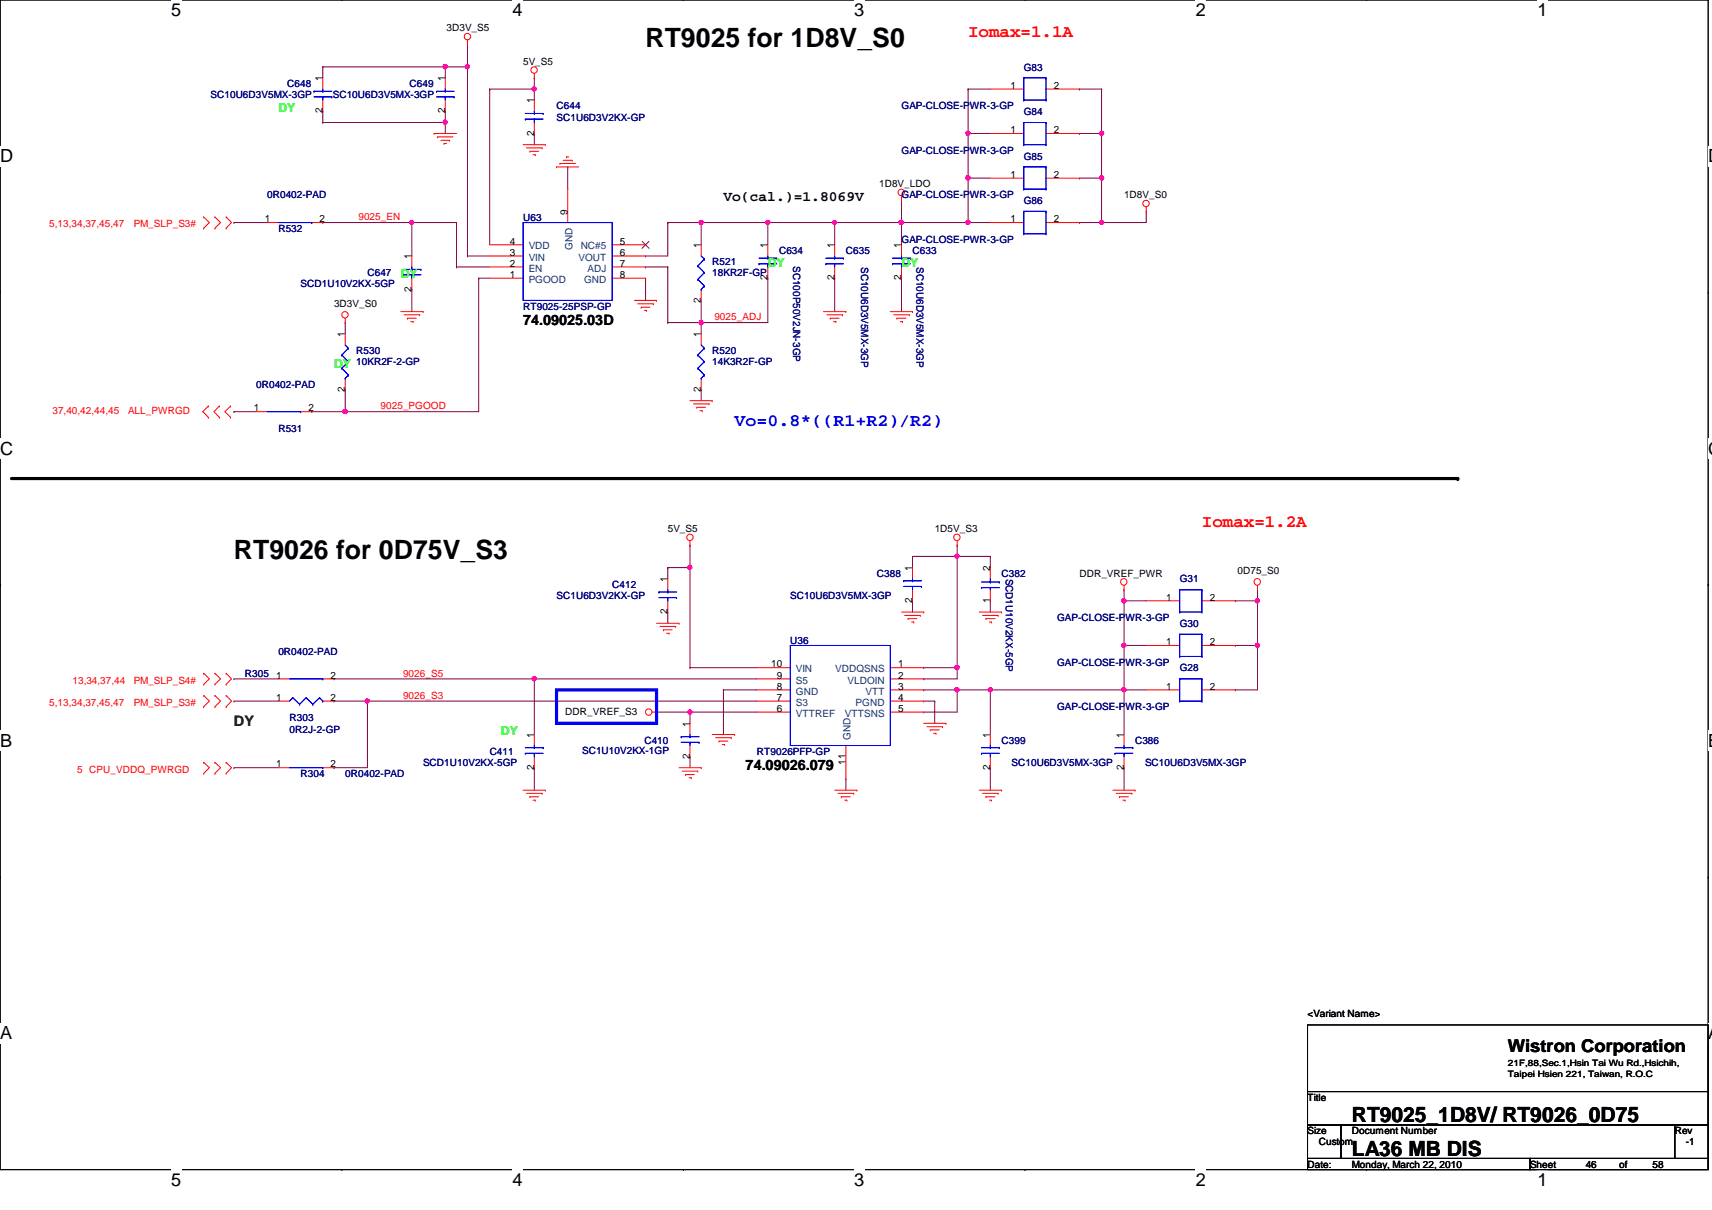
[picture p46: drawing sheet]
<svg xmlns="http://www.w3.org/2000/svg" width="297mm" height="210mm" viewBox="0 0 297 210" stroke-linecap="round" stroke-linejoin="round" font-family="sans-serif">
<defs><g id="words">
<g font-size="4.6">
<text x="112" y="8.1">RT9025 for 1D8V_S0</text>
<text x="40.6" y="96.9">RT9026 for 0D75V_S3</text>
</g>
<g font-size="3.6">
<text x="234.6" y="194.7">RT9025_1D8V/ RT9026_0D75</text>
<text x="234.6" y="200.5">LA36 MB DIS</text>
</g>
<g font-size="3.1">
<text x="29.7" y="2.8">5</text>
<text x="88.9" y="2.8">4</text>
<text x="148.2" y="2.8">3</text>
<text x="207.5" y="2.8">2</text>
<text x="266.7" y="2.8">1</text>
<text x="0" y="28.2">D</text>
<text x="296.4" y="28.2">D</text>
<text x="0" y="78.9">C</text>
<text x="296.4" y="78.9">C</text>
<text x="0" y="129.6">B</text>
<text x="296.4" y="129.6">B</text>
<text x="0" y="180.3">A</text>
<text x="296.4" y="180.3">A</text>
<text x="29.7" y="205.7">5</text>
<text x="88.9" y="205.7">4</text>
<text x="148.2" y="205.7">3</text>
<text x="207.5" y="205.7">2</text>
<text x="266.7" y="205.7">1</text>
</g>
<g font-size="3" fill="#f00">
<text x="168" y="6.4">Iomax=1.1A</text>
<text x="208.5" y="91.4">Iomax=1.2A</text>
</g>
<text font-size="3" fill="#00f" x="127.5" y="74">Vo=0.8*((R1+R2)/R2)</text>
<text font-size="3" x="261.6" y="182.5">Wistron Corporation</text>
<g font-size="2.5">
<text x="125.5" y="34.9">Vo(cal.)=1.8069V</text>
<text x="90.8" y="56.4">74.09025.03D</text>
<text x="129.4" y="133.6">74.09026.079</text>
</g>
<text font-size="2.5" fill="#008000" x="40.6" y="125.9">DY</text>
<g font-size="2.1" fill="#0f0">
<text x="48.3" y="19.3">DY</text>
<text x="133.2" y="46.4">DY</text>
<text x="156.4" y="46.4">DY</text>
<text x="69.6" y="48.3">DY</text>
<text x="58" y="63.8">DY</text>
<text x="86.9" y="127.5">DY</text>
</g>
<g font-size="1.7">
<text x="77.5" y="5.5">3D3V_S5</text>
<text x="90.8" y="11.3">5V_S5</text>
<text x="56" y="14.1" transform="rotate(-90 56 14.1)">1</text>
<text x="77.2" y="14.1" transform="rotate(-90 77.2 14.1)">1</text>
<text x="92.7" y="17.9" transform="rotate(-90 92.7 17.9)">1</text>
<text x="175.3" y="15.4">1</text>
<text x="182.8" y="15.4">2</text>
<text x="56" y="19.7" transform="rotate(-90 56 19.7)">2</text>
<text x="77.2" y="19.7" transform="rotate(-90 77.2 19.7)">2</text>
<text x="92.7" y="23.6" transform="rotate(-90 92.7 23.6)">2</text>
<text x="175.3" y="23.1">1</text>
<text x="182.8" y="23.1">2</text>
<text x="152.5" y="32.5">1D8V_LDO</text>
<text x="175.3" y="30.9">1</text>
<text x="182.8" y="30.9">2</text>
<text x="195" y="34.4">1D8V_S0</text>
<text x="46" y="38.6">1</text>
<text x="55.5" y="38.6">2</text>
<text x="98.5" y="37.3" transform="rotate(-90 98.5 37.3)">9</text>
<text x="175.3" y="38.6">1</text>
<text x="182.8" y="38.6">2</text>
<text x="71.4" y="45" transform="rotate(-90 71.4 45)">1</text>
<text x="88.4" y="46.3">2</text>
<text x="88.4" y="44.4">3</text>
<text x="88.4" y="42.4">4</text>
<text x="107.6" y="42.4">5</text>
<text x="107.6" y="44.4">6</text>
<text x="107.6" y="46.3">7</text>
<text x="121.6" y="43.1" transform="rotate(-90 121.6 43.1)">1</text>
<text x="133.2" y="43.1" transform="rotate(-90 133.2 43.1)">1</text>
<text x="144.8" y="43.1" transform="rotate(-90 144.8 43.1)">1</text>
<text x="156.4" y="43.1" transform="rotate(-90 156.4 43.1)">1</text>
<text x="58" y="53.3">3D3V_S0</text>
<text x="71.4" y="50.6" transform="rotate(-90 71.4 50.6)">2</text>
<text x="88.4" y="48.2">1</text>
<text x="107.6" y="48.2">8</text>
<text x="121.6" y="52.5" transform="rotate(-90 121.6 52.5)">2</text>
<text x="133.2" y="48.6" transform="rotate(-90 133.2 48.6)">2</text>
<text x="144.8" y="48.6" transform="rotate(-90 144.8 48.6)">2</text>
<text x="156.4" y="48.6" transform="rotate(-90 156.4 48.6)">2</text>
<text x="59.9" y="58.5" transform="rotate(-90 59.9 58.5)">1</text>
<text x="121.6" y="58.5" transform="rotate(-90 121.6 58.5)">1</text>
<text x="44" y="71.4">1</text>
<text x="53.5" y="71.4">2</text>
<text x="59.9" y="67.9" transform="rotate(-90 59.9 67.9)">2</text>
<text x="121.6" y="67.9" transform="rotate(-90 121.6 67.9)">2</text>
<text x="115.9" y="92.3">5V_S5</text>
<text x="162.2" y="92.3">1D5V_S3</text>
<text x="115.8" y="101" transform="rotate(-90 115.8 101)">1</text>
<text x="158.3" y="99" transform="rotate(-90 158.3 99)">1</text>
<text x="171.8" y="99" transform="rotate(-90 171.8 99)">2</text>
<text x="187.3" y="100.1">DDR_VREF_PWR</text>
<text x="214.7" y="99.7">0D75_S0</text>
<text x="115.8" y="106.6" transform="rotate(-90 115.8 106.6)">2</text>
<text x="158.3" y="104.6" transform="rotate(-90 158.3 104.6)">2</text>
<text x="171.8" y="104.6" transform="rotate(-90 171.8 104.6)">1</text>
<text x="202.4" y="104.2">1</text>
<text x="209.9" y="104.2">2</text>
<text x="202.4" y="111.9">1</text>
<text x="209.9" y="111.9">2</text>
<text x="47.9" y="117.7">1</text>
<text x="57.4" y="117.7">2</text>
<text x="133.8" y="115.8">10</text>
<text x="134.8" y="117.7">9</text>
<text x="134.8" y="119.6">8</text>
<text x="155.8" y="115.8">1</text>
<text x="155.8" y="117.7">2</text>
<text x="155.8" y="119.6">3</text>
<text x="202.4" y="119.6">1</text>
<text x="209.9" y="119.6">2</text>
<text x="47.9" y="121.6">1</text>
<text x="57.4" y="121.6">2</text>
<text x="98.1" y="124">DDR_VREF_S3</text>
<text x="134.8" y="121.6">7</text>
<text x="134.8" y="123.5">6</text>
<text x="155.8" y="121.6">4</text>
<text x="155.8" y="123.5">5</text>
<text x="92.7" y="128" transform="rotate(-90 92.7 128)">1</text>
<text x="119.7" y="131.7" transform="rotate(-90 119.7 131.7)">2</text>
<text x="119.7" y="126.1" transform="rotate(-90 119.7 126.1)">1</text>
<text x="171.8" y="128" transform="rotate(-90 171.8 128)">1</text>
<text x="195" y="128" transform="rotate(-90 195 128)">1</text>
<text x="47.9" y="133.1">1</text>
<text x="57.4" y="133.1">2</text>
<text x="92.7" y="133.6" transform="rotate(-90 92.7 133.6)">2</text>
<text x="146.7" y="132.6" transform="rotate(-90 146.7 132.6)">11</text>
<text x="171.8" y="133.6" transform="rotate(-90 171.8 133.6)">2</text>
<text x="195" y="133.6" transform="rotate(-90 195 133.6)">2</text>
<text x="226.9" y="176.5">&lt;Variant Name&gt;</text>
<text x="226.9" y="191">Title</text>
<text x="226.9" y="196.8">Size</text>
<text x="234.6" y="196.8">Document Number</text>
<text x="290.6" y="196.8">Rev</text>
<text x="226.9" y="202.6">Date:</text>
<text x="228.8" y="198.7">Custom</text>
<text x="234.6" y="202.6">Monday, March 22, 2010</text>
<text x="265.5" y="202.6">Sheet</text>
<text x="275.1" y="202.6">46</text>
<text x="280.9" y="202.6">of</text>
<text x="286.7" y="202.6">58</text>
<text x="292.5" y="198.7">-1</text>
</g>
<g font-size="1.7" fill="#000080">
<text x="36.5" y="17.1">SC10U6D3V5MX-3GP</text>
<text x="49.8" y="15.1">C648</text>
<text x="57.7" y="17.1">SC10U6D3V5MX-3GP</text>
<text x="71.1" y="15.1">C649</text>
<text x="177.6" y="12.2">G83</text>
<text x="96.6" y="19">C644</text>
<text x="96.6" y="20.9">SC1U6D3V2KX-GP</text>
<text x="156.4" y="19">GAP-CLOSE-PWR-3-GP</text>
<text x="177.6" y="19.9">G84</text>
<text x="156.4" y="26.7">GAP-CLOSE-PWR-3-GP</text>
<text x="177.6" y="27.7">G85</text>
<text x="46.4" y="34.4">0R0402-PAD</text>
<text x="156.4" y="34.4">GAP-CLOSE-PWR-3-GP</text>
<text x="177.6" y="35.4">G86</text>
<text x="48.3" y="40.2">R532</text>
<text x="90.8" y="38.3">U63</text>
<text x="63.8" y="47.9">C647</text>
<text x="123.6" y="46">R521</text>
<text x="123.6" y="47.9">18KR2F-GP</text>
<text x="135.2" y="44.1">C634</text>
<text x="137.6" y="46.1" transform="rotate(90 137.6 46.1)">SC100P50V2JN-3GP</text>
<text x="146.8" y="44.1">C635</text>
<text x="149.4" y="46.3" transform="rotate(90 149.4 46.3)">SC10U6D3V5MX-3GP</text>
<text x="156.4" y="42.2">GAP-CLOSE-PWR-3-GP</text>
<text x="158.3" y="44.1">C633</text>
<text x="159" y="46.3" transform="rotate(90 159 46.3)">SC10U6D3V5MX-3GP</text>
<text x="52.2" y="49.9">SCD1U10V2KX-5GP</text>
<text x="90.8" y="53.7">RT9025-25PSP-GP</text>
<text x="61.8" y="61.5">R530</text>
<text x="61.8" y="63.4">10KR2F-2-GP</text>
<text x="123.6" y="61.5">R520</text>
<text x="123.6" y="63.4">14K3R2F-GP</text>
<text x="44.4" y="67.2">0R0402-PAD</text>
<text x="48.3" y="75">R531</text>
<text x="106.2" y="102">C412</text>
<text x="152.1" y="100.1">C388</text>
<text x="173.8" y="100.1">C382</text>
<text x="174.5" y="100.4" transform="rotate(90 174.5 100.4)">SCD1U10V2KX-5GP</text>
<text x="204.7" y="101">G31</text>
<text x="96.6" y="103.9">SC1U6D3V2KX-GP</text>
<text x="137.1" y="103.9">SC10U6D3V5MX-3GP</text>
<text x="183.4" y="107.8">GAP-CLOSE-PWR-3-GP</text>
<text x="48.3" y="113.6">0R0402-PAD</text>
<text x="137.1" y="111.6">U36</text>
<text x="204.7" y="108.8">G30</text>
<text x="42.5" y="117.4">R305</text>
<text x="183.4" y="115.5">GAP-CLOSE-PWR-3-GP</text>
<text x="204.7" y="116.5">G28</text>
<text x="50.2" y="125.1">R303</text>
<text x="183.4" y="123.2">GAP-CLOSE-PWR-3-GP</text>
<text x="50.2" y="127.1">0R2J-2-GP</text>
<text x="85" y="130.9">C411</text>
<text x="101" y="130.8">SC1U10V2KX-1GP</text>
<text x="111.8" y="129">C410</text>
<text x="131.3" y="130.9">RT9026PFP-GP</text>
<text x="173.8" y="129">C399</text>
<text x="196.9" y="129">C386</text>
<text x="52.2" y="134.8">R304</text>
<text x="59.9" y="134.8">0R0402-PAD</text>
<text x="73.4" y="132.9">SCD1U10V2KX-5GP</text>
<text x="175.5" y="132.9">SC10U6D3V5MX-3GP</text>
<text x="198.7" y="132.9">SC10U6D3V5MX-3GP</text>
</g>
<g font-size="1.7" fill="#f00">
<text x="8.5" y="39.5">5,13,34,37,45,47</text>
<text x="23.2" y="39.5">PM_SLP_S3#</text>
<text x="62.2" y="38.2">9025_EN</text>
<text x="123.9" y="55.6">9025_ADJ</text>
<text x="9.1" y="71.9">37,40,42,44,45</text>
<text x="22.2" y="71.9">ALL_PWRGD</text>
<text x="66" y="71">9025_PGOOD</text>
<text x="12.6" y="118.6">13,34,37,44</text>
<text x="23.2" y="118.6">PM_SLP_S4#</text>
<text x="69.9" y="117.4">9026_S5</text>
<text x="8.5" y="122.5">5,13,34,37,45,47</text>
<text x="23.2" y="122.5">PM_SLP_S3#</text>
<text x="69.9" y="121.2">9026_S3</text>
<text x="13.4" y="134">5 CPU_VDDQ_PWRGD</text>
</g>
<g font-size="1.7" fill="#004080">
<text x="91.7" y="47.1">EN</text>
<text x="91.7" y="45.2">VIN</text>
<text x="91.7" y="43.3">VDD</text>
<text x="99.3" y="43.4" transform="rotate(-90 99.3 43.4)">GND</text>
<text x="100.4" y="45.2">VOUT</text>
<text x="100.8" y="43.3">NC#5</text>
<text x="101.9" y="47.1">ADJ</text>
<text x="91.7" y="49.1">PGOOD</text>
<text x="101.3" y="49.1">GND</text>
<text x="138.1" y="116.6">VIN</text>
<text x="138.1" y="118.6">S5</text>
<text x="144.9" y="116.6">VDDQSNS</text>
<text x="147.1" y="118.6">VLDOIN</text>
<text x="138.1" y="120.5">GND</text>
<text x="138.1" y="122.4">S3</text>
<text x="138.1" y="124.3">VTTREF</text>
<text x="146.6" y="124.3">VTTSNS</text>
<text x="148.5" y="122.4">PGND</text>
<text x="150.2" y="120.5">VTT</text>
<text x="147.6" y="128.4" transform="rotate(-90 147.6 128.4)">GND</text>
</g>
<g font-size="1.5">
<text x="261.6" y="185">21F,88,Sec.1,Hsin Tai Wu Rd.,Hsichih,</text>
<text x="261.6" y="186.9">Taipei Hsien 221, Taiwan, R.O.C</text>
</g>
</g></defs>
<path d="M0 0h296.4v202.9h-296.4z" fill="none" stroke="#000" stroke-width=".17"/>
<g fill="#fff">
<path d="M29.7 0h1.7v3.5h-1.7z"/>
<path d="M29.7 202.9h1.7v3.5h-1.7z"/>
</g>
<path d="M59.3 0h.1M59.3 202.9h.1" fill="none" stroke="#000" stroke-width=".17"/>
<g fill="#fff">
<path d="M88.9 0h1.8v3.5h-1.8z"/>
<path d="M88.9 202.9h1.8v3.5h-1.8z"/>
</g>
<path d="M118.6 0h.1M118.6 202.9h.1" fill="none" stroke="#000" stroke-width=".17"/>
<g fill="#fff">
<path d="M148.2 0h1.7v3.5h-1.7z"/>
<path d="M148.2 202.9h1.7v3.5h-1.7z"/>
</g>
<path d="M177.8 0h.1M177.8 202.9h.1" fill="none" stroke="#000" stroke-width=".17"/>
<g fill="#fff">
<path d="M207.5 0h1.7v3.5h-1.7z"/>
<path d="M207.5 202.9h1.7v3.5h-1.7z"/>
</g>
<path d="M237.1 0h.1M237.1 202.9h.1" fill="none" stroke="#000" stroke-width=".17"/>
<g fill="#fff">
<path d="M266.7 0h1.8v3.5h-1.8z"/>
<path d="M266.7 202.9h1.8v3.5h-1.8z"/>
<path d="M0 25.4h2.3v3.4h-2.3z"/>
<path d="M296.4 25.4h.7v3.4h-.7z"/>
<path d="M0 76.1h2.3v3.4h-2.3z"/>
<path d="M296.4 76.1h.7v3.4h-.7z"/>
</g>
<path d="M0 50.7h.1M296.4 50.7h.1" fill="none" stroke="#000" stroke-width=".17"/>
<g fill="#fff">
<path d="M0 126.8h2.1v3.5h-2.1z"/>
<path d="M296.4 126.8h.7v3.5h-.7z"/>
</g>
<path d="M0 101.4h.1M296.4 101.4h.1" fill="none" stroke="#000" stroke-width=".17"/>
<g fill="#fff">
<path d="M0 177.5h2.1v3.5h-2.1z"/>
<path d="M296.4 177.5h.7v3.5h-.7z"/>
</g>
<path d="M0 152.1h.1M296.4 152.1h.1" fill="none" stroke="#000" stroke-width=".17"/>
<path d="M79.2 38.6h.1M79.2 38.6v7.7M79.2 46.3h.1M79.2 46.3h5.8M81.1 44.4h.1M81.1 44.4h3.9M112 48.3h.1M112 48.3v3.8M121.7 56h.1M121.7 56v1.9M59.9 67.6h.1M59.9 67.6v3.8" fill="none" stroke="#800040" stroke-width=".17"/>
<circle cx="121.6" cy="56" r=".38" fill="#f0f"/>
<circle cx="121.6" cy="56" r=".38" fill="none" stroke="#f0f" stroke-width=".17"/>
<path d="M77.3 19.3h.1M77.3 19.3v2M81.1 7.7h.1M81.1 7.7v3.9M92.7 13.5h.1M92.7 13.5v2M133.2 38.6h.1M133.2 38.6h11.6" fill="none" stroke="#800040" stroke-width=".17"/>
<circle cx="133.2" cy="38.6" r=".37" fill="#f0f"/>
<circle cx="133.2" cy="38.6" r=".37" fill="none" stroke="#f0f" stroke-width=".17"/>
<path d="M56 11.6h.1M56 11.6h21.3M144.8 48.3h.1M144.8 48.3v5.8M54.1 71.4h.1M54.1 71.4h5.8M171.8 104.2h.1M171.8 104.2v2M63.8 121.6h.1M63.8 121.6h67.5" fill="none" stroke="#800040" stroke-width=".17"/>
<circle cx="63.7" cy="121.6" r=".37" fill="#f0f"/>
<circle cx="63.7" cy="121.6" r=".37" fill="none" stroke="#f0f" stroke-width=".17"/>
<path d="M77.3 11.6h.1M77.3 11.6v1.9M92.7 15.5h.1M92.7 15.5v1.9M156.4 34.8h.1M156.4 34.8v3.8M187.3 23.2h.1M187.3 23.2h3.8" fill="none" stroke="#800040" stroke-width=".17"/>
<circle cx="156.4" cy="38.6" r=".37" fill="#f0f"/>
<circle cx="156.4" cy="38.6" r=".37" fill="none" stroke="#f0f" stroke-width=".17"/>
<g fill="none" stroke="#800040" stroke-width=".17">
<path d="M56 11.6h.1M56 11.6v1.9M77.3 21.3h.1M77.3 21.3v1.9M92.7 23.2h.1M92.7 23.2v1.9M168 23.2h.1M168 23.2h3.8M191.1 38.6h.1M191.1 23.2h.1M191.1 38.6h7.8M191.1 23.2v7.7"/>
<path d="M121.7 56h.1M121.7 56h11.5M166.1 96.5h.1M166.1 96.5h5.7M171.8 96.5h.1M171.8 96.5v2"/>
</g>
<circle cx="191.1" cy="30.9" r=".38" fill="#f0f"/>
<circle cx="191.1" cy="30.9" r=".38" fill="none" stroke="#f0f" stroke-width=".17"/>
<circle cx="191.1" cy="23.1" r=".37" fill="#f0f"/>
<circle cx="191.1" cy="23.1" r=".37" fill="none" stroke="#f0f" stroke-width=".17"/>
<path d="M168 30.9h.1M168 30.9h3.8M191.1 30.9h.1M191.1 30.9v7.7" fill="none" stroke="#800040" stroke-width=".17"/>
<circle cx="191.1" cy="38.6" r=".37" fill="#f0f"/>
<circle cx="191.1" cy="38.6" r=".37" fill="none" stroke="#f0f" stroke-width=".17"/>
<path d="M92.7 117.8h.1M92.7 117.8h38.6" fill="none" stroke="#800040" stroke-width=".17"/>
<circle cx="92.7" cy="117.7" r=".38" fill="#f0f"/>
<circle cx="92.7" cy="117.7" r=".38" fill="none" stroke="#f0f" stroke-width=".17"/>
<path d="M191.1 15.5h.1M191.1 15.5v7.7M168 23.2h.1M168 23.2v7.7M187.3 30.9h.1M187.3 30.9h3.8M198.9 36.7h.1M198.9 36.7v1.9" fill="none" stroke="#800040" stroke-width=".17"/>
<circle cx="167.9" cy="30.9" r=".38" fill="#f0f"/>
<circle cx="167.9" cy="30.9" r=".38" fill="none" stroke="#f0f" stroke-width=".17"/>
<circle cx="167.9" cy="23.1" r=".37" fill="#f0f"/>
<circle cx="167.9" cy="23.1" r=".37" fill="none" stroke="#f0f" stroke-width=".17"/>
<path d="M168 15.5h.1M168 15.5h3.8M56 21.3h.1M56 21.3h21.3" fill="none" stroke="#800040" stroke-width=".17"/>
<circle cx="77.2" cy="21.2" r=".38" fill="#f0f"/>
<circle cx="77.2" cy="21.2" r=".38" fill="none" stroke="#f0f" stroke-width=".17"/>
<path d="M56 19.3h.1M56 19.3v2M168 15.5h.1M168 15.5v7.7M187.3 15.5h.1M187.3 15.5h3.8M98.5 29h.1M98.5 29v3.8M115.9 38.6h.1M115.9 38.6h5.8M119.7 98.5h.1M119.7 98.5v17.3" fill="none" stroke="#800040" stroke-width=".17"/>
<circle cx="119.7" cy="98.4" r=".38" fill="#f0f"/>
<circle cx="119.7" cy="98.4" r=".38" fill="none" stroke="#f0f" stroke-width=".17"/>
<path d="M83.1 48.3h.1M83.1 48.3h1.9M83.1 48.3v23.1M218.2 104.2h.1M218.2 104.2v7.8M119.7 123.5h.1M119.7 123.5h11.6M171.8 133.2h.1M171.8 133.2v3.9" fill="none" stroke="#800040" stroke-width=".17"/>
<circle cx="218.1" cy="104.2" r=".38" fill="#f0f"/>
<circle cx="218.1" cy="104.2" r=".38" fill="none" stroke="#f0f" stroke-width=".17"/>
<g fill="none" stroke="#800040" stroke-width=".17">
<path d="M81.1 11.6h.1M81.1 11.6v32.8M85 15.5h.1M85 15.5v27M115.9 38.6h.1M115.9 38.6v5.8h-3.9M112 44.4h.1M166.1 119.7h.1M166.1 119.7h5.7M171.8 119.7h.1M171.8 119.7v7.7M214.3 112h.1"/>
<path d="M214.3 112h3.9"/>
</g>
<circle cx="81.1" cy="11.6" r=".38" fill="#f0f"/>
<circle cx="81.1" cy="11.6" r=".38" fill="none" stroke="#f0f" stroke-width=".17"/>
<path d="M85 15.5h.1M85 15.5h7.7" fill="none" stroke="#800040" stroke-width=".17"/>
<circle cx="92.7" cy="15.4" r=".37" fill="#f0f"/>
<circle cx="92.7" cy="15.4" r=".37" fill="none" stroke="#f0f" stroke-width=".17"/>
<g fill="none" stroke="#800040" stroke-width=".17">
<path d="M40.6 38.6h.1M40.6 38.6h5.8M133.2 38.6h.1M133.2 38.6v3.9M115.9 46.3h.1M115.9 46.3v9.7M40.6 71.4h.1M40.6 71.4h3.8M119.7 115.8h.1M119.7 115.8h11.6M125.5 119.7h.1M125.5 119.7h5.8"/>
<path d="M160.3 117.8h.1M160.3 117.8h5.8M195 112h.1M195 104.2h.1M195 104.2v7.8M195 112h3.9M214.3 119.7h.1M214.3 119.7h3.9M195 133.2h.1M195 133.2v3.9"/>
</g>
<circle cx="195" cy="104.2" r=".38" fill="#f0f"/>
<circle cx="195" cy="104.2" r=".38" fill="none" stroke="#f0f" stroke-width=".17"/>
<path d="M195 104.2h.1M195 119.7h.1M195 104.2h3.9M195 119.7h3.9M119.7 123.5h.1M119.7 123.5v2M160.3 121.6h.1M160.3 121.6h1.9M162.2 121.6h.1M162.2 121.6v3.9" fill="none" stroke="#800040" stroke-width=".17"/>
<circle cx="195" cy="119.6" r=".37" fill="#f0f"/>
<circle cx="195" cy="119.6" r=".37" fill="none" stroke="#f0f" stroke-width=".17"/>
<path d="M121.7 38.6h.1M121.7 38.6h11.5M133.2 48.3h.1M133.2 48.3v7.7M195 119.7h.1M195 119.7v7.7" fill="none" stroke="#800040" stroke-width=".17"/>
<circle cx="121.6" cy="38.6" r=".37" fill="#f0f"/>
<circle cx="121.6" cy="38.6" r=".37" fill="none" stroke="#f0f" stroke-width=".17"/>
<path d="M121.7 38.6h.1M121.7 38.6v3.9M112 46.3h.1M112 46.3h3.9M158.3 96.5h.1M166.1 94.6h.1M166.1 94.6v1.9h-7.8M218.2 112h.1M218.2 112v7.7" fill="none" stroke="#800040" stroke-width=".17"/>
<circle cx="218.2" cy="111.9" r=".37" fill="#f0f"/>
<circle cx="218.2" cy="111.9" r=".37" fill="none" stroke="#f0f" stroke-width=".17"/>
<path d="M166.1 115.8h.1M166.1 115.8v2" fill="none" stroke="#800040" stroke-width=".17"/>
<circle cx="166" cy="115.8" r=".37" fill="#f0f"/>
<circle cx="166" cy="115.8" r=".37" fill="none" stroke="#f0f" stroke-width=".17"/>
<path d="M160.3 115.8h.1M160.3 119.7h.1M160.3 115.8h5.8M160.3 119.7h5.8M166.1 119.7h.1M166.1 119.7v3.8h-5.8M160.3 123.5h.1" fill="none" stroke="#800040" stroke-width=".17"/>
<circle cx="166" cy="119.6" r=".37" fill="#f0f"/>
<circle cx="166" cy="119.6" r=".37" fill="none" stroke="#f0f" stroke-width=".17"/>
<path d="M71.5 38.6h.1M71.5 38.6h7.7M144.8 38.6h.1M144.8 38.6v3.9M187.3 38.6h.1M187.3 38.6h3.8M214.3 104.2h.1M218.2 102.3h.1M218.2 102.3v1.9h-3.9" fill="none" stroke="#800040" stroke-width=".17"/>
<circle cx="71.4" cy="38.6" r=".37" fill="#f0f"/>
<circle cx="71.4" cy="38.6" r=".37" fill="none" stroke="#f0f" stroke-width=".17"/>
<path d="M166.1 96.5h.1M166.1 96.5v19.3" fill="none" stroke="#800040" stroke-width=".17"/>
<circle cx="166" cy="96.5" r=".37" fill="#f0f"/>
<circle cx="166" cy="96.5" r=".37" fill="none" stroke="#f0f" stroke-width=".17"/>
<path d="M77.3 11.6h.1M77.3 11.6h3.8M156.4 38.6h.1M156.4 38.6v3.9M156.4 48.3h.1M156.4 48.3v5.8M121.7 67.6h.1M121.7 67.6v1.9M195 102.3h.1M195 102.3v1.9M146.8 135.1h.1M146.8 135.1v2" fill="none" stroke="#800040" stroke-width=".17"/>
<circle cx="77.2" cy="11.6" r=".38" fill="#f0f"/>
<circle cx="77.2" cy="11.6" r=".38" fill="none" stroke="#f0f" stroke-width=".17"/>
<path d="M144.8 38.6h.1M144.8 38.6h11.6" fill="none" stroke="#800040" stroke-width=".17"/>
<circle cx="144.8" cy="38.6" r=".37" fill="#f0f"/>
<circle cx="144.8" cy="38.6" r=".37" fill="none" stroke="#f0f" stroke-width=".17"/>
<path d="M168 30.9h.1M168 30.9v7.7" fill="none" stroke="#800040" stroke-width=".17"/>
<circle cx="167.9" cy="30.9" r=".38" fill="#f0f"/>
<circle cx="167.9" cy="30.9" r=".38" fill="none" stroke="#f0f" stroke-width=".17"/>
<path d="M158.3 96.5h.1M158.3 96.5v2M113.9 123.5h.1M113.9 123.5h5.8" fill="none" stroke="#800040" stroke-width=".17"/>
<circle cx="119.7" cy="123.5" r=".38" fill="#f0f"/>
<circle cx="119.7" cy="123.5" r=".38" fill="none" stroke="#f0f" stroke-width=".17"/>
<path d="M195 112h.1M195 112v7.7" fill="none" stroke="#800040" stroke-width=".17"/>
<circle cx="195" cy="111.9" r=".37" fill="#f0f"/>
<circle cx="195" cy="111.9" r=".37" fill="none" stroke="#f0f" stroke-width=".17"/>
<path d="M171.8 119.7h.1M171.8 119.7h23.2" fill="none" stroke="#800040" stroke-width=".17"/>
<circle cx="171.8" cy="119.6" r=".37" fill="#f0f"/>
<circle cx="171.8" cy="119.6" r=".37" fill="none" stroke="#f0f" stroke-width=".17"/>
<path d="M59.9 71.4h.1M59.9 71.4h23.2M40.6 121.6h.1M40.6 121.6h7.7" fill="none" stroke="#800040" stroke-width=".17"/>
<circle cx="59.9" cy="71.4" r=".37" fill="#f0f"/>
<circle cx="59.9" cy="71.4" r=".37" fill="none" stroke="#f0f" stroke-width=".17"/>
<g fill="none" stroke="#800040" stroke-width=".17">
<path d="M168 38.6h.1M168 38.6h3.8M115.9 98.5h.1M115.9 98.5v1.9M119.7 94.6h.1M119.7 94.6v3.9h-3.8M40.6 117.8h.1M40.6 117.8h7.7M115.9 106.2h.1M115.9 106.2v1.9M125.5 119.7h.1M125.5 119.7v7.7"/>
<path d="M158.3 104.2h.1M158.3 104.2v2M119.7 131.3h.1M119.7 131.3v1.9"/>
</g>
<circle cx="167.9" cy="38.6" r=".37" fill="#f0f"/>
<circle cx="167.9" cy="38.6" r=".37" fill="none" stroke="#f0f" stroke-width=".17"/>
<path d="M156.4 38.6h.1M156.4 38.6h11.6" fill="none" stroke="#800040" stroke-width=".17"/>
<circle cx="156.4" cy="38.6" r=".37" fill="#f0f"/>
<circle cx="156.4" cy="38.6" r=".37" fill="none" stroke="#f0f" stroke-width=".17"/>
<g fill="none" stroke="#800040" stroke-width=".17">
<path d="M56 38.6h.1M56 38.6h15.5M71.5 38.6h.1M71.5 38.6v5.8M59.9 56h.1M59.9 56v1.9M71.5 50.2h.1M71.5 50.2v3.9M115.9 56h.1M121.7 52.1h.1M121.7 52.1v3.9h-5.8M58 117.8h.1"/>
<path d="M58 117.8h34.7M92.7 117.8h.1M92.7 117.8v9.6M40.6 133.2h.1M40.6 133.2h7.7M58 133.2h.1M58 121.6h.1M58 121.6h5.8M63.8 121.6h.1M63.8 121.6v11.6h-5.8M92.7 133.2h.1M92.7 133.2v3.9"/>
</g>
<g fill="none" stroke="#f00" stroke-width=".17">
<path d="M56 13.5v2M56 17.4v1.9M77.3 13.5v2M77.3 17.4v1.9M81.1 7.7h.1M81.1 6.9v.8M92.7 13.5h.1M92.7 12.7v.8M92.7 17.4v1.9M171.8 15.5h5.8M181.5 15.5h5.8M35.3 39.6h.1"/>
<path d="M35.3 37.6h.1M35.3 37.6l1 1-1 1M37.3 37.6h.1M37.3 39.6h.1M37.3 37.6l1 1-1 1M39.2 39.6h.1M39.2 37.6h.1M39.2 37.6l1 1-1 1M46.4 38.6h1.9M54.1 38.6h1.9M75.3 23.2h.1M75.3 23.2h3.9"/>
<path d="M75.9 23.7h.1M75.9 23.7h2.7M76.5 24.3h1.5M77 24.9h.1M77 24.9h.5M78 24.3h.1M90.8 25.1h3.8M91.4 25.7h2.7M91.9 26.2h.1M91.9 26.2h1.6M92.5 26.8h.4M92.7 21.3v1.9"/>
<path d="M92.9 26.8h.1M94.1 25.7h.1M94.6 25.1h.1M96.6 29h.1M96.6 29h3.8M97.2 28.4h.1M97.2 28.4h2.7M97.7 27.8h1.6M98.3 27.2h.1M98.3 27.2h.4M98.5 32.8v5.8M99.3 27.8h.1"/>
<path d="M156.4 34.8h.1M156.4 34v.8M171.8 23.2h5.8M171.8 38.6h5.8M171.8 30.9h5.8M181.5 23.2h5.8M181.5 38.6h5.8M181.5 30.9h5.8M198.9 36.7h.1M198.9 35.9v.8M59.9 56h.1M59.9 55.2v.8"/>
<path d="M59.9 57.9v2M69.6 54.1h3.8M70.1 54.6h2.7M70.7 55.2h.1M70.7 55.2h1.5M71.3 55.8h.4M71.5 44.4v1.9M71.5 48.3v1.9M71.7 55.8h.1M72.8 54.6h.1M73.4 54.1h.1M85 48.3h5.8"/>
<path d="M85 46.3h5.8M85 44.4h5.8M85 42.5h5.8M106.2 48.3h5.8M106.2 46.3h5.8M106.2 44.4h5.8M106.2 42.5h5.8M110.1 52.1h3.8M110.7 52.7h2.7M111.2 53.3h.1M111.2 53.3h1.6M111.8 53.8h.4"/>
<path d="M112.2 53.8h.1M113.4 52.7h.1M113.9 52.1h.1M121.7 42.5v1.9M121.7 50.2v1.9M121.7 57.9v2M133.2 42.5v1.9M133.2 46.3v2M142.9 54.1h3.9M143.5 54.6h2.7M144.1 55.2h.1M144.1 55.2h1.5"/>
<path d="M144.6 55.8h.4M144.8 42.5v1.9M144.8 46.3v2M145 55.8h.1M146.2 54.6h.1M146.8 54.1h.1M154.5 54.1h3.8M155.1 54.6h2.7M155.6 55.2h.1M155.6 55.2h1.6M156.2 55.8h.4M156.4 42.5v1.9"/>
<path d="M156.4 46.3v2M156.6 55.8h.1M157.8 54.6h.1M158.3 54.1h.1M36.1 72.4h.1M36.1 70.4h.1M36.1 70.4l-.9 1 .9 1M38.1 70.4h.1M38.1 72.4h.1M38.1 70.4l-1 1 1 1M40 72.4h.1M40 70.4h.1"/>
<path d="M40 70.4l-1 1 1 1M44.4 71.4h2M52.2 71.4h1.9M59.9 65.6v2M119.7 69.5h3.9M120.3 70.1h2.7M120.9 70.7h.1M120.9 70.7h1.5M121.5 71.2h.3M121.7 65.6v2M121.8 71.2h.1M123 70.1h.1"/>
<path d="M123.6 69.5h.1M119.7 94.6h.1M119.7 93.8v.8M158.3 98.5v1.9M166.1 94.6h.1M166.1 93.8v.8M171.8 98.5v1.9M35.3 118.7h.1M35.3 116.8h.1M35.3 116.8l1 1-1 .9M37.3 116.8h.1M37.3 118.7h.1"/>
<path d="M37.3 116.8l1 1-1 .9M39.2 118.7h.1M39.2 116.8h.1M39.2 116.8l1 1-1 .9M48.3 117.8h1.9M56 117.8h2M113.9 108.1h3.9M114.5 108.7h2.7M115.1 109.3h.1M115.1 109.3h1.5M115.7 109.9h.4M115.9 100.4v1.9"/>
<path d="M115.9 104.2v2M116.1 109.9h.1M117.2 108.7h.1M117.8 108.1h.1M131.3 119.7h5.8M131.3 117.8h5.8M131.3 115.8h5.8M154.5 119.7h5.8M154.5 117.8h5.8M154.5 115.8h5.8M156.4 106.2h3.9M157 106.8h2.7"/>
<path d="M157.6 107.3h.1M157.6 107.3h1.5M158.2 107.9h.3M158.3 102.3v1.9M158.5 107.9h.1M159.7 106.8h.1M160.3 106.2h.1M169.9 106.2h3.9M170.5 106.8h2.7M171.1 107.3h.1M171.1 107.3h1.5M171.7 107.9h.3"/>
<path d="M171.8 102.3v1.9M172 107.9h.1M173.2 106.8h.1M173.8 106.2h.1M195 102.3h.1M195 101.6v.7M198.9 104.2h5.8M198.9 112h5.8M198.9 119.7h5.8M208.5 104.2h5.8M208.5 112h5.8M208.5 119.7h5.8"/>
<path d="M218.2 102.3h.1M218.2 101.6v.7M35.3 122.6h.1M35.3 120.6h.1M35.3 134.2h.1M35.3 132.2h.1M35.3 120.6l1 1-1 1M35.3 132.2l1 1-1 1M37.3 120.6h.1M37.3 122.6h.1M37.3 132.2h.1M37.3 134.2h.1"/>
<path d="M37.3 120.6l1 1-1 1M37.3 132.2l1 1-1 1M39.2 122.6h.1M39.2 120.6h.1M39.2 134.2h.1M39.2 132.2h.1M39.2 120.6l1 1-1 1M39.2 132.2l1 1-1 1M48.3 133.2h1.9M48.3 121.6h1.9M56 133.2h2M56 121.6h2"/>
<path d="M90.8 137.1h3.8M91.4 137.6h2.7M91.9 138.2h.1M91.9 138.2h1.6M92.5 138.8h.4M92.7 127.4v1.9M92.7 131.3v1.9M92.9 138.8h.1M94.1 137.6h.1M94.6 137.1h.1M113.2 123.5h.7M113.9 123.5h.1"/>
<path d="M117.8 133.2h3.9M118.4 133.8h2.7M119 134.4h.1M119 134.4h1.5M119.5 134.9h.4M119.7 125.5v1.9M119.7 129.3v2M119.9 134.9h.1M121.1 133.8h.1M121.7 133.2h.1M123.6 127.4h3.9M124.2 128h2.7"/>
<path d="M124.8 128.6h.1M124.8 128.6h1.5M125.3 129.2h.4M125.7 129.2h.1M126.9 128h.1M127.5 127.4h.1M131.3 123.5h5.8M131.3 121.6h5.8M144.8 137.1h3.9M145.4 137.6h2.7M146 138.2h.1M146 138.2h1.5"/>
<path d="M146.6 138.8h.3M146.8 129.3v5.8M146.9 138.8h.1M148.1 137.6h.1M148.7 137.1h.1M154.5 123.5h5.8M154.5 121.6h5.8M160.3 125.5h3.8M160.8 126.1h2.7M161.4 126.6h.1M161.4 126.6h1.6M162 127.2h.4"/>
<path d="M162.4 127.2h.1M163.5 126.1h.1M164.1 125.5h.1M169.9 137.1h3.9M170.5 137.6h2.7M171.1 138.2h.1M171.1 138.2h1.5M171.7 138.8h.3M171.8 127.4v1.9M171.8 131.3v1.9M172 138.8h.1M173.2 137.6h.1"/>
<path d="M173.8 137.1h.1M193.1 137.1h3.8M193.7 137.6h2.7M194.2 138.2h.1M194.2 138.2h1.6M194.8 138.8h.4M195 127.4v1.9M195 131.3v1.9M195.2 138.8h.1M196.4 137.6h.1M196.9 137.1h.1"/>
<circle cx="81.1" cy="6.3" r=".56"/>
<circle cx="92.7" cy="12.1" r=".56"/>
<circle cx="156.4" cy="33.4" r=".56"/>
<circle cx="198.8" cy="35.3" r=".56"/>
<circle cx="59.8" cy="54.6" r=".56"/>
<circle cx="119.7" cy="93.2" r=".56"/>
<circle cx="166" cy="93.2" r=".56"/>
<circle cx="195" cy="100.9" r=".56"/>
<circle cx="218.1" cy="100.9" r=".56"/>
<circle cx="112.6" cy="123.5" r=".56"/>
</g>
<path d="M226.9 177.8h69.5v11.6h-69.5zM226.9 189.4h69.5v5.8h-69.5zM226.9 195.2h5.8v5.8h-5.8zM232.7 195.2h57.9v5.8h-57.9zM290.6 195.2h5.8v5.8h-5.8zM226.9 201h38.6v1.9h-38.6zM265.5 201h30.9v1.9h-30.9z" fill="none" stroke="#000" stroke-width=".17"/>
<path d="M2 83h250.9" fill="none" stroke="#000" stroke-width=".55"/>
<circle cx="252.9" cy="83" r=".28" fill="#000"/>
<path d="M96.6 119.7h17.3v5.8h-17.3z" fill="none" stroke="#00f" stroke-width=".55"/>
<g fill="none" stroke="#00f" stroke-width=".17">
<path d="M54.5 15.8h.1M54.5 15.8h3.1M54.5 16.8h3.1M56 15.8h.1M56 16.8h.1M56 15.5v.3M56 16.8v.6M57.6 16.8h.1M75.7 15.8h.1M75.7 15.8h3.1M75.7 16.8h3.1M77.3 15.8h.1"/>
<path d="M77.3 16.8h.1M77.3 15.5v.3M77.3 16.8v.6M78.8 16.8h.1M91.1 19.7h3.1M92.7 19.7h.1M92.7 19.3v.4M94.2 19.7h.1M177.6 13.5h.1M177.6 17.4h.1M177.6 13.5v3.9M177.6 13.5h3.9"/>
<path d="M177.6 17.4h3.9M181.5 13.5h.1M181.5 17.4h.1M181.5 13.5v3.9M48.3 38.6h5.8M54.1 38.6h.1M90.8 38.6h15.4v13.5h-15.4zM91.1 20.7h.1M91.1 20.7h3.1M92.7 20.7h.1M92.7 20.7v.6M177.6 29h.1"/>
<path d="M177.6 32.8h.1M177.6 21.3h.1M177.6 25.1h.1M177.6 36.7h.1M177.6 21.3v3.8M177.6 29v3.8M177.6 36.7v3.9M177.6 29h3.9M177.6 32.8h3.9M177.6 21.3h3.9M177.6 25.1h3.9M177.6 36.7h3.9"/>
<path d="M181.5 29h.1M181.5 32.8h.1M181.5 21.3h.1M181.5 25.1h.1M181.5 36.7h.1M181.5 21.3v3.8M181.5 29v3.8M181.5 36.7v3.9M59.9 59.9l.5 .5M69.9 47.7h.1M69.9 46.7h3.1M69.9 47.7h3.1"/>
<path d="M71.5 46.7h.1M71.5 47.7h.1M71.5 46.3v.4M71.5 47.7v.6M73 46.7h.1M121.1 46.1h.1M121.1 48.5h.1M121.1 46.1l1.1 1.2M121.1 48.5l1.1 1.1M121.7 50.2h.1M121.7 59.9l.5 .5M121.7 44.4l.5 .6"/>
<path d="M122.2 45h.1M122.2 47.3h.1M122.2 49.6h.1M122.2 45l-1.1 1.1M122.2 47.3l-1.1 1.2M122.2 49.6l-.5 .6M131.7 45.8h.1M131.7 44.8h3.1M131.7 45.8h3.1M133.2 44.8h.1M133.2 45.8h.1M133.2 44.4v.4"/>
<path d="M133.2 45.8v.5M134.8 44.8h.1M143.3 45.8h.1M143.3 44.8h3M143.3 45.8h3M144.8 44.8h.1M144.8 45.8h.1M144.8 44.4v.4M144.8 45.8v.5M146.3 44.8h.1M154.9 45.8h.1M154.9 44.8h3"/>
<path d="M154.9 45.8h3M156.4 44.8h.1M156.4 45.8h.1M156.4 44.4v.4M156.4 45.8v.5M157.9 44.8h.1M177.6 40.6h.1M177.6 40.6h3.9M181.5 40.6h.1M46.4 71.4h5.8M52.2 71.4h.1M59.3 61.6h.1"/>
<path d="M59.3 63.9h.1M59.3 61.6l1.1 1.1M59.3 63.9l1.1 1.2M59.9 65.6h.1M60.4 60.4h.1M60.4 62.7h.1M60.4 65.1h.1M60.4 60.4l-1.1 1.2M60.4 62.7l-1.1 1.2M60.4 65.1l-.5 .5M121.1 61.6h.1M121.1 63.9h.1"/>
<path d="M121.1 61.6l1.1 1.1M121.1 63.9l1.1 1.2M121.7 65.6h.1M122.2 60.4h.1M122.2 62.7h.1M122.2 65.1h.1M122.2 60.4l-1.1 1.2M122.2 62.7l-1.1 1.2M122.2 65.1l-.5 .5M50.2 117.8h5.8M56 117.8h.1M114.3 102.7h.1"/>
<path d="M114.3 102.7h3.1M114.3 103.7h3.1M115.9 102.7h.1M115.9 103.7h.1M115.9 102.3v.4M115.9 103.7v.5M117.4 103.7h.1M137.1 112h17.4v17.3h-17.4zM156.8 100.8h.1M156.8 100.8h3.1M156.8 101.7h3.1M158.3 100.8h.1"/>
<path d="M158.3 101.7h.1M158.3 100.4v.4M158.3 101.7v.6M159.9 101.7h.1M170.3 101.9h.1M170.3 101.9h3.1M170.3 101h3.1M171.8 101.9h.1M171.8 101h.1M171.8 100.4v.6M171.8 101.9v.4M173.4 101h.1"/>
<path d="M204.7 102.3h.1M204.7 106.2h.1M204.7 110h.1M204.7 113.9h.1M204.7 117.8h.1M204.7 102.3v3.9M204.7 110v3.9M204.7 117.8v3.8M204.7 102.3h3.8M204.7 106.2h3.8M204.7 110h3.8M204.7 113.9h3.8"/>
<path d="M204.7 117.8h3.8M208.5 102.3h.1M208.5 106.2h.1M208.5 110h.1M208.5 113.9h.1M208.5 117.8h.1M208.5 102.3v3.9M208.5 110v3.9M208.5 117.8v3.8M50.2 133.2h5.8M50.8 121h.1M50.8 121l-.6 .6"/>
<path d="M50.8 121l1.2 1.2M52 122.2h.1M53.1 121h.1M53.1 121l-1.1 1.2M53.1 121l1.2 1.2M54.3 122.2h.1M55.5 121h.1M55.5 121l-1.2 1.2M55.5 121l.5 .6M56 121.6h.1M56 133.2h.1M91.1 130.7h.1"/>
<path d="M91.1 129.7h3.1M91.1 130.7h3.1M92.7 129.7h.1M92.7 130.7h.1M92.7 129.3v.4M92.7 130.7v.6M94.2 129.7h.1M118.2 127.8h.1M118.2 127.8h3.1M118.2 128.8h3.1M119.7 127.8h.1M119.7 128.8h.1"/>
<path d="M119.7 127.4v.4M119.7 128.8v.5M121.3 128.8h.1M170.3 130.7h.1M170.3 129.7h3.1M170.3 130.7h3.1M171.8 129.7h.1M171.8 130.7h.1M171.8 129.3v.4M171.8 130.7v.6M173.4 129.7h.1M193.5 130.7h.1"/>
<path d="M193.5 129.7h3.1M193.5 130.7h3.1M195 129.7h.1M195 130.7h.1M195 129.3v.4M195 130.7v.6M196.6 129.7h.1M204.7 121.6h.1M204.7 121.6h3.8M208.5 121.6h.1"/>
</g>
<path d="M111.4 41.9l1.2 1.2M112.6 41.9l-1.2 1.2" fill="none" stroke="#804000" stroke-width=".17"/>
<circle cx="121.6" cy="56" r=".38" fill="#f0f"/>
<circle cx="121.6" cy="56" r=".38" fill="none" stroke="#f0f" stroke-width=".17"/>
<circle cx="133.2" cy="38.6" r=".37" fill="#f0f"/>
<circle cx="133.2" cy="38.6" r=".37" fill="none" stroke="#f0f" stroke-width=".17"/>
<circle cx="63.7" cy="121.6" r=".37" fill="#f0f"/>
<circle cx="63.7" cy="121.6" r=".37" fill="none" stroke="#f0f" stroke-width=".17"/>
<circle cx="156.4" cy="38.6" r=".37" fill="#f0f"/>
<circle cx="156.4" cy="38.6" r=".37" fill="none" stroke="#f0f" stroke-width=".17"/>
<circle cx="191.1" cy="30.9" r=".38" fill="#f0f"/>
<circle cx="191.1" cy="30.9" r=".38" fill="none" stroke="#f0f" stroke-width=".17"/>
<circle cx="191.1" cy="23.1" r=".37" fill="#f0f"/>
<circle cx="191.1" cy="23.1" r=".37" fill="none" stroke="#f0f" stroke-width=".17"/>
<circle cx="191.1" cy="38.6" r=".37" fill="#f0f"/>
<circle cx="191.1" cy="38.6" r=".37" fill="none" stroke="#f0f" stroke-width=".17"/>
<circle cx="92.7" cy="117.7" r=".38" fill="#f0f"/>
<circle cx="92.7" cy="117.7" r=".38" fill="none" stroke="#f0f" stroke-width=".17"/>
<circle cx="167.9" cy="30.9" r=".38" fill="#f0f"/>
<circle cx="167.9" cy="30.9" r=".38" fill="none" stroke="#f0f" stroke-width=".17"/>
<circle cx="167.9" cy="23.1" r=".37" fill="#f0f"/>
<circle cx="167.9" cy="23.1" r=".37" fill="none" stroke="#f0f" stroke-width=".17"/>
<circle cx="77.2" cy="21.2" r=".38" fill="#f0f"/>
<circle cx="77.2" cy="21.2" r=".38" fill="none" stroke="#f0f" stroke-width=".17"/>
<circle cx="119.7" cy="98.4" r=".38" fill="#f0f"/>
<circle cx="119.7" cy="98.4" r=".38" fill="none" stroke="#f0f" stroke-width=".17"/>
<circle cx="218.1" cy="104.2" r=".38" fill="#f0f"/>
<circle cx="218.1" cy="104.2" r=".38" fill="none" stroke="#f0f" stroke-width=".17"/>
<circle cx="81.1" cy="11.6" r=".38" fill="#f0f"/>
<circle cx="81.1" cy="11.6" r=".38" fill="none" stroke="#f0f" stroke-width=".17"/>
<circle cx="92.7" cy="15.4" r=".37" fill="#f0f"/>
<circle cx="92.7" cy="15.4" r=".37" fill="none" stroke="#f0f" stroke-width=".17"/>
<circle cx="195" cy="104.2" r=".38" fill="#f0f"/>
<circle cx="195" cy="104.2" r=".38" fill="none" stroke="#f0f" stroke-width=".17"/>
<circle cx="195" cy="119.6" r=".37" fill="#f0f"/>
<circle cx="195" cy="119.6" r=".37" fill="none" stroke="#f0f" stroke-width=".17"/>
<circle cx="121.6" cy="38.6" r=".37" fill="#f0f"/>
<circle cx="121.6" cy="38.6" r=".37" fill="none" stroke="#f0f" stroke-width=".17"/>
<circle cx="218.2" cy="111.9" r=".37" fill="#f0f"/>
<circle cx="218.2" cy="111.9" r=".37" fill="none" stroke="#f0f" stroke-width=".17"/>
<circle cx="166" cy="115.8" r=".37" fill="#f0f"/>
<circle cx="166" cy="115.8" r=".37" fill="none" stroke="#f0f" stroke-width=".17"/>
<circle cx="166" cy="119.6" r=".37" fill="#f0f"/>
<circle cx="166" cy="119.6" r=".37" fill="none" stroke="#f0f" stroke-width=".17"/>
<circle cx="71.4" cy="38.6" r=".37" fill="#f0f"/>
<circle cx="71.4" cy="38.6" r=".37" fill="none" stroke="#f0f" stroke-width=".17"/>
<circle cx="166" cy="96.5" r=".37" fill="#f0f"/>
<circle cx="166" cy="96.5" r=".37" fill="none" stroke="#f0f" stroke-width=".17"/>
<circle cx="77.2" cy="11.6" r=".38" fill="#f0f"/>
<circle cx="77.2" cy="11.6" r=".38" fill="none" stroke="#f0f" stroke-width=".17"/>
<circle cx="144.8" cy="38.6" r=".37" fill="#f0f"/>
<circle cx="144.8" cy="38.6" r=".37" fill="none" stroke="#f0f" stroke-width=".17"/>
<circle cx="167.9" cy="30.9" r=".38" fill="#f0f"/>
<circle cx="167.9" cy="30.9" r=".38" fill="none" stroke="#f0f" stroke-width=".17"/>
<circle cx="119.7" cy="123.5" r=".38" fill="#f0f"/>
<circle cx="119.7" cy="123.5" r=".38" fill="none" stroke="#f0f" stroke-width=".17"/>
<circle cx="195" cy="111.9" r=".37" fill="#f0f"/>
<circle cx="195" cy="111.9" r=".37" fill="none" stroke="#f0f" stroke-width=".17"/>
<circle cx="171.8" cy="119.6" r=".37" fill="#f0f"/>
<circle cx="171.8" cy="119.6" r=".37" fill="none" stroke="#f0f" stroke-width=".17"/>
<circle cx="59.9" cy="71.4" r=".37" fill="#f0f"/>
<circle cx="59.9" cy="71.4" r=".37" fill="none" stroke="#f0f" stroke-width=".17"/>
<circle cx="167.9" cy="38.6" r=".37" fill="#f0f"/>
<circle cx="167.9" cy="38.6" r=".37" fill="none" stroke="#f0f" stroke-width=".17"/>
<circle cx="156.4" cy="38.6" r=".37" fill="#f0f"/>
<circle cx="156.4" cy="38.6" r=".37" fill="none" stroke="#f0f" stroke-width=".17"/>
<use href="#words"/>
</svg>
